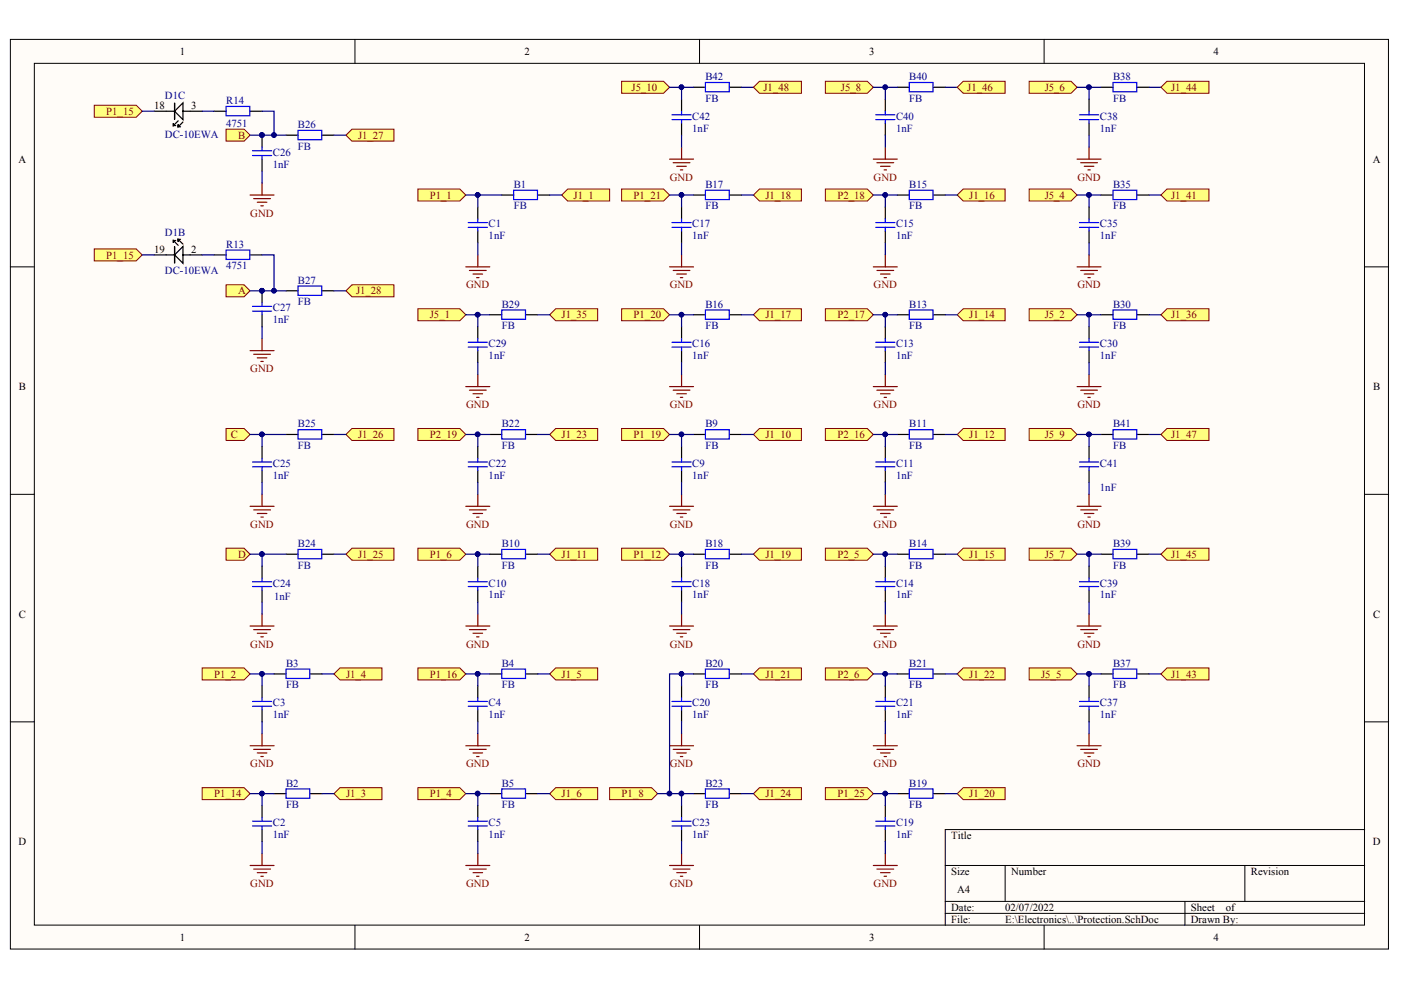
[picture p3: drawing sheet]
<svg xmlns="http://www.w3.org/2000/svg" width="297mm" height="210mm" viewBox="0 0 297 210" stroke-linecap="round" stroke-linejoin="round" font-family="sans-serif">
<defs><g id="words">
<g font-size="2.3">
<text x="38.1" y="11.7">1</text>
<text x="111.2" y="11.7">2</text>
<text x="184.3" y="11.7">3</text>
<text x="257.3" y="11.7">4</text>
<text x="32.7" y="23.1">18</text>
<text x="40.6" y="23.1">3</text>
<text x="3.9" y="34.5">A</text>
<text x="291.1" y="34.5">A</text>
<text x="32.7" y="53.6">19</text>
<text x="40.6" y="53.6">2</text>
<text x="4" y="82.8">B</text>
<text x="291.1" y="82.8">B</text>
<text x="4" y="131">C</text>
<text x="291.1" y="131">C</text>
<text x="3.9" y="179.2">D</text>
<text x="201.7" y="177.9">Title</text>
<text x="291.1" y="179.2">D</text>
<text x="201.7" y="185.6">Size</text>
<text x="214.4" y="185.6">Number</text>
<text x="265.2" y="185.6">Revision</text>
<text x="202.9" y="189.4">A4</text>
<text x="201.7" y="193.2">Date:</text>
<text x="201.7" y="195.7">File:</text>
<text x="213.1" y="193.2">02/07/2022</text>
<text x="213.1" y="195.7">E:\Electronics\..\Protection.SchDoc</text>
<text x="252.5" y="193.2">Sheet</text>
<text x="252.5" y="195.7">Drawn By:</text>
<text x="259.9" y="193.2">of</text>
<text x="38.1" y="199.5">1</text>
<text x="111.2" y="199.5">2</text>
<text x="184.3" y="199.5">3</text>
<text x="257.3" y="199.5">4</text>
</g>
<g font-size="2.3" fill="#000080">
<text x="149.6" y="17">B42</text>
<text x="192.8" y="17">B40</text>
<text x="236" y="17">B38</text>
<text x="35" y="21">D1C</text>
<text x="48" y="22.1">R14</text>
<text x="149.6" y="21.5">FB</text>
<text x="192.8" y="21.5">FB</text>
<text x="236" y="21.5">FB</text>
<text x="35" y="29.2">DC-10EWA</text>
<text x="48" y="26.9">4751</text>
<text x="63.2" y="27.2">B26</text>
<text x="146.8" y="27.9">1nF</text>
<text x="146.8" y="25.4">C42</text>
<text x="190" y="27.9">1nF</text>
<text x="190" y="25.4">C40</text>
<text x="233.2" y="27.9">1nF</text>
<text x="233.2" y="25.4">C38</text>
<text x="57.8" y="35.5">1nF</text>
<text x="57.8" y="33">C26</text>
<text x="63.2" y="31.7">FB</text>
<text x="108.9" y="39.8">B1</text>
<text x="149.6" y="39.8">B17</text>
<text x="192.8" y="39.8">B15</text>
<text x="236" y="39.8">B35</text>
<text x="108.9" y="44.4">FB</text>
<text x="149.6" y="44.4">FB</text>
<text x="192.8" y="44.4">FB</text>
<text x="236" y="44.4">FB</text>
<text x="35" y="50">D1B</text>
<text x="48" y="52.5">R13</text>
<text x="103.6" y="50.8">1nF</text>
<text x="103.6" y="48.2">C1</text>
<text x="146.8" y="50.8">1nF</text>
<text x="146.8" y="48.2">C17</text>
<text x="190" y="50.8">1nF</text>
<text x="190" y="48.2">C15</text>
<text x="233.2" y="50.8">1nF</text>
<text x="233.2" y="48.2">C35</text>
<text x="35" y="58.1">DC-10EWA</text>
<text x="48" y="57.1">4751</text>
<text x="57.8" y="66">C27</text>
<text x="63.2" y="60.2">B27</text>
<text x="63.2" y="64.7">FB</text>
<text x="106.4" y="65.2">B29</text>
<text x="149.6" y="65.2">B16</text>
<text x="192.8" y="65.2">B13</text>
<text x="236" y="65.2">B30</text>
<text x="57.8" y="68.5">1nF</text>
<text x="106.4" y="69.8">FB</text>
<text x="149.6" y="69.8">FB</text>
<text x="192.8" y="69.8">FB</text>
<text x="236" y="69.8">FB</text>
<text x="103.6" y="76.2">1nF</text>
<text x="103.6" y="73.6">C29</text>
<text x="146.8" y="76.2">1nF</text>
<text x="146.8" y="73.6">C16</text>
<text x="190" y="76.2">1nF</text>
<text x="190" y="73.6">C13</text>
<text x="233.2" y="76.2">1nF</text>
<text x="233.2" y="73.6">C30</text>
<text x="63.2" y="90.6">B25</text>
<text x="63.2" y="95.2">FB</text>
<text x="106.4" y="90.6">B22</text>
<text x="106.4" y="95.2">FB</text>
<text x="149.6" y="90.6">B9</text>
<text x="149.6" y="95.2">FB</text>
<text x="192.8" y="90.6">B11</text>
<text x="192.8" y="95.2">FB</text>
<text x="236" y="90.6">B41</text>
<text x="236" y="95.2">FB</text>
<text x="57.8" y="101.5">1nF</text>
<text x="57.8" y="99">C25</text>
<text x="103.6" y="101.5">1nF</text>
<text x="103.6" y="99">C22</text>
<text x="146.8" y="101.5">1nF</text>
<text x="146.8" y="99">C9</text>
<text x="190" y="101.5">1nF</text>
<text x="190" y="99">C11</text>
<text x="233.2" y="99">C41</text>
<text x="233.2" y="104.1">1nF</text>
<text x="63.2" y="116">B24</text>
<text x="106.4" y="116">B10</text>
<text x="149.6" y="116">B18</text>
<text x="192.8" y="116">B14</text>
<text x="236" y="116">B39</text>
<text x="57.8" y="124.4">C24</text>
<text x="63.2" y="120.6">FB</text>
<text x="103.6" y="124.4">C10</text>
<text x="106.4" y="120.6">FB</text>
<text x="146.8" y="124.4">C18</text>
<text x="149.6" y="120.6">FB</text>
<text x="190" y="124.4">C14</text>
<text x="192.8" y="120.6">FB</text>
<text x="233.2" y="124.4">C39</text>
<text x="236" y="120.6">FB</text>
<text x="58.1" y="127.1">1nF</text>
<text x="103.6" y="126.9">1nF</text>
<text x="146.8" y="126.9">1nF</text>
<text x="190" y="126.9">1nF</text>
<text x="233.2" y="126.9">1nF</text>
<text x="60.6" y="141.4">B3</text>
<text x="106.4" y="141.4">B4</text>
<text x="149.6" y="141.4">B20</text>
<text x="192.8" y="141.4">B21</text>
<text x="236" y="141.4">B37</text>
<text x="57.8" y="149.7">C3</text>
<text x="60.6" y="145.9">FB</text>
<text x="103.6" y="149.7">C4</text>
<text x="106.4" y="145.9">FB</text>
<text x="146.8" y="149.7">C20</text>
<text x="149.6" y="145.9">FB</text>
<text x="190" y="149.7">C21</text>
<text x="192.8" y="145.9">FB</text>
<text x="233.2" y="149.7">C37</text>
<text x="236" y="145.9">FB</text>
<text x="57.8" y="152.3">1nF</text>
<text x="103.6" y="152.3">1nF</text>
<text x="146.8" y="152.3">1nF</text>
<text x="190" y="152.3">1nF</text>
<text x="233.2" y="152.3">1nF</text>
<text x="60.6" y="166.8">B2</text>
<text x="106.4" y="166.8">B5</text>
<text x="149.6" y="166.8">B23</text>
<text x="192.8" y="166.8">B19</text>
<text x="60.6" y="171.3">FB</text>
<text x="106.4" y="171.3">FB</text>
<text x="149.6" y="171.3">FB</text>
<text x="192.8" y="171.3">FB</text>
<text x="57.8" y="177.7">1nF</text>
<text x="57.8" y="175.1">C2</text>
<text x="103.6" y="177.7">1nF</text>
<text x="103.6" y="175.1">C5</text>
<text x="146.8" y="177.7">1nF</text>
<text x="146.8" y="175.1">C23</text>
<text x="190" y="177.7">1nF</text>
<text x="190" y="175.1">C19</text>
</g>
<g font-size="2.3" fill="#800000">
<text x="133.9" y="19.3">J5_10</text>
<text x="161.9" y="19.3">J1_48</text>
<text x="178.3" y="19.3">J5_8</text>
<text x="205.1" y="19.3">J1_46</text>
<text x="221.5" y="19.3">J5_6</text>
<text x="248.3" y="19.3">J1_44</text>
<text x="22.5" y="24.4">P1_15</text>
<text x="50.5" y="29.4">B</text>
<text x="75.9" y="29.4">J1_27</text>
<text x="142" y="38.3">GND</text>
<text x="185.2" y="38.3">GND</text>
<text x="228.4" y="38.3">GND</text>
<text x="53.1" y="45.9">GND</text>
<text x="91.1" y="42.1">P1_1</text>
<text x="121.6" y="42.1">J1_1</text>
<text x="134.3" y="42.1">P1_21</text>
<text x="162.3" y="42.1">J1_18</text>
<text x="177.6" y="42.1">P2_18</text>
<text x="205.5" y="42.1">J1_16</text>
<text x="221.5" y="42.1">J5_4</text>
<text x="248.3" y="42.1">J1_41</text>
<text x="22.5" y="54.8">P1_15</text>
<text x="50.5" y="62.4">A</text>
<text x="75.5" y="62.4">J1_28</text>
<text x="98.8" y="61.2">GND</text>
<text x="142" y="61.2">GND</text>
<text x="185.2" y="61.2">GND</text>
<text x="228.4" y="61.2">GND</text>
<text x="91.1" y="67.5">J5_1</text>
<text x="119.1" y="67.5">J1_35</text>
<text x="134.3" y="67.5">P1_20</text>
<text x="162.3" y="67.5">J1_17</text>
<text x="177.6" y="67.5">P2_17</text>
<text x="205.5" y="67.5">J1_14</text>
<text x="221.5" y="67.5">J5_2</text>
<text x="248.3" y="67.5">J1_36</text>
<text x="53.1" y="78.9">GND</text>
<text x="98.8" y="86.6">GND</text>
<text x="142" y="86.6">GND</text>
<text x="185.2" y="86.6">GND</text>
<text x="228.4" y="86.6">GND</text>
<text x="49" y="92.9">C</text>
<text x="75.9" y="92.9">J1_26</text>
<text x="91.1" y="92.9">P2_19</text>
<text x="119.1" y="92.9">J1_23</text>
<text x="134.3" y="92.9">P1_19</text>
<text x="162.3" y="92.9">J1_10</text>
<text x="177.6" y="92.9">P2_16</text>
<text x="205.5" y="92.9">J1_12</text>
<text x="221.5" y="92.9">J5_9</text>
<text x="248.3" y="92.9">J1_47</text>
<text x="53.1" y="111.9">GND</text>
<text x="98.8" y="111.9">GND</text>
<text x="142" y="111.9">GND</text>
<text x="185.2" y="111.9">GND</text>
<text x="228.4" y="111.9">GND</text>
<text x="50.5" y="118.3">D</text>
<text x="75.9" y="118.3">J1_25</text>
<text x="91.1" y="118.3">P1_6</text>
<text x="119.1" y="118.3">J1_11</text>
<text x="134.3" y="118.3">P1_12</text>
<text x="162.3" y="118.3">J1_19</text>
<text x="177.6" y="118.3">P2_5</text>
<text x="205.5" y="118.3">J1_15</text>
<text x="221.5" y="118.3">J5_7</text>
<text x="248.3" y="118.3">J1_45</text>
<text x="53.1" y="137.3">GND</text>
<text x="98.8" y="137.3">GND</text>
<text x="142" y="137.3">GND</text>
<text x="185.2" y="137.3">GND</text>
<text x="228.4" y="137.3">GND</text>
<text x="45.4" y="143.7">P1_2</text>
<text x="73.4" y="143.7">J1_4</text>
<text x="91.1" y="143.7">P1_16</text>
<text x="119.1" y="143.7">J1_5</text>
<text x="162.3" y="143.7">J1_21</text>
<text x="177.6" y="143.7">P2_6</text>
<text x="205.5" y="143.7">J1_22</text>
<text x="220.7" y="143.7">J5_5</text>
<text x="248.3" y="143.7">J1_43</text>
<text x="53.1" y="162.7">GND</text>
<text x="98.8" y="162.7">GND</text>
<text x="142" y="162.7">GND</text>
<text x="185.2" y="162.7">GND</text>
<text x="228.4" y="162.7">GND</text>
<text x="45.4" y="169">P1_14</text>
<text x="73.4" y="169">J1_3</text>
<text x="91.1" y="169">P1_4</text>
<text x="119.1" y="169">J1_6</text>
<text x="131.8" y="169">P1_8</text>
<text x="162.3" y="169">J1_24</text>
<text x="177.6" y="169">P1_25</text>
<text x="205.5" y="169">J1_20</text>
<text x="53.1" y="188.1">GND</text>
<text x="98.8" y="188.1">GND</text>
<text x="142" y="188.1">GND</text>
<text x="185.2" y="188.1">GND</text>
</g>
</g></defs>
<g fill="#fffcf8" stroke="#000" stroke-width=".21">
<path d="M2.2 8.4h292.2v192.8h-292.2z"/>
<path d="M7.3 13.4h282v182.7h-282z"/>
</g>
<g fill="none" stroke="#000" stroke-width=".21">
<path d="M75.3 8.4v5M148.3 8.4v5M221.4 8.4v5M2.2 56.6h5.1M289.3 56.6h5.1M2.2 104.8h5.1M289.3 104.8h5.1M2.2 153h5.1M289.3 153h5.1M289.3 175.9h-88.9v20.3M75.3 196.2v5.1M148.3 196.2v5.1"/>
<path d="M200.4 183.5h88.9M200.4 191.1h88.9M200.4 193.7h88.9M213.1 183.5v7.6M221.4 196.2v5.1M251.2 191.1v5.1M263.9 183.5v7.6"/>
</g>
<path d="M55.6 28.7v2.5M55.6 33.7v2.6M60.6 28.7h2.6M68.3 28.7h2.5M55.6 61.7v2.5M55.6 66.7v2.6M60.6 61.7h2.6M68.3 61.7h2.5" fill="none" stroke="#000" stroke-width=".25"/>
<g fill="#000080" stroke="#000080" stroke-width=".21">
<circle cx="55.5" cy="28.6" r=".49"/>
<circle cx="55.5" cy="61.6" r=".49"/>
</g>
<path d="M53.5 32h4.1M53.5 33h4.1M55.6 31.2v.8M55.6 33v.7M63.2 27.6h5v2h-5zM53.5 65h4.1M53.5 66h4.1M55.6 64.2v.8M55.6 66v.7M63.2 60.6h5v2h-5z" fill="none" stroke="#00f" stroke-width=".25"/>
<path d="M47.9 60.4h3.9l1.2 1.3-1.2 1.2h-3.9z" fill-rule="evenodd" fill="#ffff80" stroke="#800000" stroke-width=".21"/>
<path d="M55.6 38.8v2.6M53 41.4h5.1M53.8 42.1h3.5M54.5 42.9h2.1M55.3 43.6h.5M53 74.4h5.1M53.8 75.1h3.5M54.5 75.9h2.1M55.3 76.6h.5M55.6 71.8v2.6" fill="none" stroke="#800000" stroke-width=".25"/>
<path d="M32.7 23.6h4.3v-1.8v3.6v-1.8M37.8 25.6l-1 1v-.5v.5h.5M38.8 23.6v-1.8l-1.8 1.8 1.8 1.8v-1.8h4.1M38.8 25.9l-1 1v-.5v.5h.5M32.7 54h4.3v1.8v-3.5v1.7M37.3 51h-.5v.5v-.5l1 1M38.3 50.7h-.5v.6v-.6l1 1.1M38.8 54v1.8l-1.8-1.8 1.8-1.7v1.7h4.1M45.4 54h2.5M53 54h2.6" fill="none" stroke="#000" stroke-width=".25"/>
<path d="M47.9 53h5.1v2h-5.1z" fill="none" stroke="#00f" stroke-width=".25"/>
<path d="M47.9 27.4h3.9l1.2 1.3-1.2 1.2h-3.9z" fill-rule="evenodd" fill="#ffff80" stroke="#800000" stroke-width=".21"/>
<path d="M45.4 23.6h2.5M53 23.6h2.6M55.6 94.7v2.5M55.6 99.7v2.6M60.6 92.1h2.6M68.3 92.1h2.5" fill="none" stroke="#000" stroke-width=".25"/>
<path d="M47.9 22.6h5.1v1.9h-5.1zM53.5 98h4.1M53.5 99h4.1M55.6 97.2v.8M55.6 99v.7M63.2 91.1h5v2h-5z" fill="none" stroke="#00f" stroke-width=".25"/>
<path d="M47.9 90.9h3.9l1.2 1.2-1.2 1.3h-3.9z" fill-rule="evenodd" fill="#ffff80" stroke="#800000" stroke-width=".21"/>
<path d="M53 107.4h5.1M53.8 108.1h3.5M54.5 108.9h2.1M55.3 109.6h.5M55.6 104.8v2.6" fill="none" stroke="#800000" stroke-width=".25"/>
<g fill="#ffff80" stroke="#800000" stroke-width=".21">
<path d="M73.4 28.7l1.2-1.3h8.9v2.5h-8.9z" fill-rule="evenodd"/>
<path d="M73.4 61.7l1.2-1.3h8.9v2.5h-8.9z" fill-rule="evenodd"/>
<path d="M73.4 92.1l1.2-1.2h8.9v2.5h-8.9z" fill-rule="evenodd"/>
</g>
<path d="M55.6 120v2.6M55.6 125.1v2.6" fill="none" stroke="#000" stroke-width=".25"/>
<path d="M53.5 123.3h4.1M53.5 124.4h4.1M55.6 122.6v.7M55.6 124.4v.7" fill="none" stroke="#00f" stroke-width=".25"/>
<path d="M47.9 116.2h3.9l1.2 1.3-1.2 1.3h-3.9z" fill-rule="evenodd" fill="#ffff80" stroke="#800000" stroke-width=".21"/>
<path d="M53 132.7h5.1M53.8 133.5h3.5M54.5 134.3h2.1M55.3 135h.5M55.6 130.2v2.5" fill="none" stroke="#800000" stroke-width=".25"/>
<path d="M60.6 117.5h2.6M68.3 117.5h2.5" fill="none" stroke="#000" stroke-width=".25"/>
<path d="M63.2 116.5h5v2h-5z" fill="none" stroke="#00f" stroke-width=".25"/>
<path d="M73.4 117.5l1.2-1.3h8.9v2.6h-8.9z" fill-rule="evenodd" fill="#ffff80" stroke="#800000" stroke-width=".21"/>
<path d="M101.3 43.9v2.5M101.3 49v2.5" fill="none" stroke="#000" stroke-width=".25"/>
<path d="M99.3 47.2h4M99.3 48.2h4M101.3 46.4v.8M101.3 48.2v.8" fill="none" stroke="#00f" stroke-width=".25"/>
<path d="M88.6 40.1h8.9l1.3 1.3-1.3 1.2h-8.9z" fill-rule="evenodd" fill="#ffff80" stroke="#800000" stroke-width=".21"/>
<path d="M98.8 56.6h5M99.5 57.3h3.6M100.3 58.1h2M101 58.9h.6M101.3 54v2.6" fill="none" stroke="#800000" stroke-width=".25"/>
<path d="M106.4 41.4h2.5M114 41.4h2.6" fill="none" stroke="#000" stroke-width=".25"/>
<path d="M108.9 40.3h5.1v2h-5.1z" fill="none" stroke="#00f" stroke-width=".25"/>
<g fill="#ffff80" stroke="#800000" stroke-width=".21">
<path d="M119.1 41.4l1.3-1.3h8.9v2.5h-8.9z" fill-rule="evenodd"/>
<path d="M20 52.8h8.9l1.3 1.2-1.3 1.3h-8.9z" fill-rule="evenodd"/>
<path d="M20 22.3h8.9l1.3 1.3-1.3 1.3h-8.9z" fill-rule="evenodd"/>
<path d="M42.9 141.6h8.9l1.2 1.3-1.2 1.3h-8.9z" fill-rule="evenodd"/>
</g>
<path d="M55.6 145.4v2.6M55.6 150.5v2.5M58.1 142.9h2.5M65.7 142.9h2.6" fill="none" stroke="#000" stroke-width=".25"/>
<path d="M53.5 149.7h4.1M53.5 148.7h4.1M55.6 148v.7M55.6 149.7v.8M60.6 141.9h5.1v2h-5.1z" fill="none" stroke="#00f" stroke-width=".25"/>
<path d="M53 158.1h5.1M53.8 158.9h3.5M54.5 159.6h2.1M55.6 155.6v2.5M55.3 160.4h.5" fill="none" stroke="#800000" stroke-width=".25"/>
<path d="M70.8 142.9l1.3-1.3h8.9v2.6h-8.9z" fill-rule="evenodd" fill="#ffff80" stroke="#800000" stroke-width=".21"/>
<path d="M55.6 170.8v2.5M55.6 175.9v2.5M58.1 168.3h2.5M65.7 168.3h2.6" fill="none" stroke="#000" stroke-width=".25"/>
<path d="M53.5 175.1h4.1M53.5 174.1h4.1M55.6 173.3v.8M55.6 175.1v.8M60.6 167.3h5.1v1.9h-5.1z" fill="none" stroke="#00f" stroke-width=".25"/>
<path d="M53 183.5h5.1M53.8 184.3h3.5M54.5 185h2.1M55.3 185.8h.5M55.6 181v2.5" fill="none" stroke="#800000" stroke-width=".25"/>
<g fill="#ffff80" stroke="#800000" stroke-width=".21">
<path d="M42.9 167h8.9l1.2 1.3-1.2 1.2h-8.9z" fill-rule="evenodd"/>
<path d="M70.8 168.3l1.3-1.3h8.9v2.5h-8.9z" fill-rule="evenodd"/>
</g>
<path d="M101.3 170.8v2.5M101.3 175.9v2.5M103.8 168.3h2.6M111.5 168.3h2.5" fill="none" stroke="#000" stroke-width=".25"/>
<path d="M99.3 175.1h4M99.3 174.1h4M101.3 173.3v.8M101.3 175.1v.8M106.4 167.3h5v1.9h-5z" fill="none" stroke="#00f" stroke-width=".25"/>
<path d="M98.8 183.5h5M99.5 184.3h3.6M100.3 185h2M101 185.8h.6M101.3 181v2.5" fill="none" stroke="#800000" stroke-width=".25"/>
<g fill="#ffff80" stroke="#800000" stroke-width=".21">
<path d="M88.6 167h8.9l1.3 1.3-1.3 1.2h-8.9z" fill-rule="evenodd"/>
<path d="M116.6 168.3l1.2-1.3h8.9v2.5h-8.9z" fill-rule="evenodd"/>
</g>
<path d="M101.3 145.4v2.6M101.3 150.5v2.5M103.8 142.9h2.6M111.5 142.9h2.5" fill="none" stroke="#000" stroke-width=".25"/>
<path d="M99.3 149.7h4M99.3 148.7h4M101.3 148v.7M101.3 149.7v.8M106.4 141.9h5v2h-5z" fill="none" stroke="#00f" stroke-width=".25"/>
<path d="M98.8 158.1h5M99.5 158.9h3.6M100.3 159.6h2M101.3 155.6v2.5M101 160.4h.6" fill="none" stroke="#800000" stroke-width=".25"/>
<g fill="#ffff80" stroke="#800000" stroke-width=".21">
<path d="M88.6 141.6h8.9l1.3 1.3-1.3 1.3h-8.9z" fill-rule="evenodd"/>
<path d="M116.6 142.9l1.2-1.3h8.9v2.6h-8.9z" fill-rule="evenodd"/>
</g>
<path d="M103.8 117.5h2.6M111.5 117.5h2.5M101.3 120v2.6M101.3 125.1v2.6" fill="none" stroke="#000" stroke-width=".25"/>
<path d="M106.4 116.5h5v2h-5zM99.3 124.4h4M99.3 123.3h4M101.3 122.6v.7M101.3 124.4v.7" fill="none" stroke="#00f" stroke-width=".25"/>
<path d="M98.8 132.7h5M99.5 133.5h3.6M100.3 134.3h2M101 135h.6M101.3 130.2v2.5" fill="none" stroke="#800000" stroke-width=".25"/>
<g fill="#ffff80" stroke="#800000" stroke-width=".21">
<path d="M88.6 116.2h8.9l1.3 1.3-1.3 1.3h-8.9z" fill-rule="evenodd"/>
<path d="M116.6 117.5l1.2-1.3h8.9v2.6h-8.9z" fill-rule="evenodd"/>
</g>
<path d="M144.5 170.8v2.5M144.5 175.9v2.5M147 168.3h2.6M154.7 168.3h2.5" fill="none" stroke="#000" stroke-width=".25"/>
<path d="M142.5 175.1h4M142.5 174.1h4M144.5 173.3v.8M144.5 175.1v.8M149.6 167.3h5v1.9h-5z" fill="none" stroke="#00f" stroke-width=".25"/>
<path d="M142 183.5h5M142.7 184.3h3.6M143.5 185h2M144.2 185.8h.6M144.5 181v2.5" fill="none" stroke="#800000" stroke-width=".25"/>
<g fill="#ffff80" stroke="#800000" stroke-width=".21">
<path d="M129.3 167h8.8l1.3 1.3-1.3 1.2h-8.8z" fill-rule="evenodd"/>
<path d="M159.7 168.3l1.3-1.3h8.9v2.5h-8.9z" fill-rule="evenodd"/>
</g>
<path d="M144.5 145.4v2.6M144.5 150.5v2.5M147 142.9h2.6M154.7 142.9h2.5" fill="none" stroke="#000" stroke-width=".25"/>
<path d="M142.5 149.7h4M142.5 148.7h4M144.5 148v.7M144.5 149.7v.8M149.6 141.9h5v2h-5z" fill="none" stroke="#00f" stroke-width=".25"/>
<path d="M142 158.1h5M142.7 158.9h3.6M143.5 159.6h2M144.5 155.6v2.5M144.2 160.4h.6" fill="none" stroke="#800000" stroke-width=".25"/>
<path d="M159.7 142.9l1.3-1.3h8.9v2.6h-8.9z" fill-rule="evenodd" fill="#ffff80" stroke="#800000" stroke-width=".21"/>
<path d="M147 117.5h2.6M154.7 117.5h2.5M144.5 120v2.6M144.5 125.1v2.6" fill="none" stroke="#000" stroke-width=".25"/>
<path d="M149.6 116.5h5v2h-5zM142.5 124.4h4M142.5 123.3h4M144.5 122.6v.7M144.5 124.4v.7" fill="none" stroke="#00f" stroke-width=".25"/>
<path d="M142 132.7h5M142.7 133.5h3.6M143.5 134.3h2M144.2 135h.6M144.5 130.2v2.5" fill="none" stroke="#800000" stroke-width=".25"/>
<g fill="#ffff80" stroke="#800000" stroke-width=".21">
<path d="M131.8 116.2h8.9l1.3 1.3-1.3 1.3h-8.9z" fill-rule="evenodd"/>
<path d="M159.7 117.5l1.3-1.3h8.9v2.6h-8.9z" fill-rule="evenodd"/>
</g>
<path d="M144.5 94.7v2.5M144.5 99.7v2.6M147 92.1h2.6M154.7 92.1h2.5" fill="none" stroke="#000" stroke-width=".25"/>
<path d="M142.5 99h4M142.5 98h4M144.5 97.2v.8M144.5 99v.7M149.6 91.1h5v2h-5z" fill="none" stroke="#00f" stroke-width=".25"/>
<path d="M142 107.4h5M142.7 108.1h3.6M143.5 108.9h2M144.2 109.6h.6M144.5 104.8v2.6" fill="none" stroke="#800000" stroke-width=".25"/>
<g fill="#ffff80" stroke="#800000" stroke-width=".21">
<path d="M131.8 90.9h8.9l1.3 1.2-1.3 1.3h-8.9z" fill-rule="evenodd"/>
<path d="M159.7 92.1l1.3-1.2h8.9v2.5h-8.9z" fill-rule="evenodd"/>
</g>
<path d="M144.5 69.3v2.5M144.5 74.4v2.5M147 66.7h2.6M154.7 66.7h2.5" fill="none" stroke="#000" stroke-width=".25"/>
<path d="M142.5 73.6h4M142.5 72.6h4M144.5 71.8v.8M144.5 73.6v.8M149.6 65.7h5v2h-5z" fill="none" stroke="#00f" stroke-width=".25"/>
<path d="M144.5 79.4v2.6M142 82h5M142.7 82.7h3.6M143.5 83.5h2M144.2 84.3h.6" fill="none" stroke="#800000" stroke-width=".25"/>
<g fill="#ffff80" stroke="#800000" stroke-width=".21">
<path d="M131.8 65.5h8.9l1.3 1.2-1.3 1.3h-8.9z" fill-rule="evenodd"/>
<path d="M159.7 66.7l1.3-1.2h8.9v2.5h-8.9z" fill-rule="evenodd"/>
<path d="M131.8 40.1h8.9l1.3 1.3-1.3 1.2h-8.9z" fill-rule="evenodd"/>
</g>
<path d="M144.5 43.9v2.5M144.5 49v2.5M147 41.4h2.6M154.7 41.4h2.5" fill="none" stroke="#000" stroke-width=".25"/>
<path d="M142.5 48.2h4M142.5 47.2h4M144.5 46.4v.8M144.5 48.2v.8M149.6 40.3h5v2h-5z" fill="none" stroke="#00f" stroke-width=".25"/>
<path d="M142 56.6h5M142.7 57.3h3.6M143.5 58.1h2M144.2 58.9h.6M144.5 54v2.6" fill="none" stroke="#800000" stroke-width=".25"/>
<path d="M159.7 41.4l1.3-1.3h8.9v2.5h-8.9z" fill-rule="evenodd" fill="#ffff80" stroke="#800000" stroke-width=".21"/>
<path d="M187.7 170.8v2.5M187.7 175.9v2.5M190.2 168.3h2.6M197.9 168.3h2.5" fill="none" stroke="#000" stroke-width=".25"/>
<path d="M185.7 175.1h4M185.7 174.1h4M187.7 173.3v.8M187.7 175.1v.8M192.8 167.3h5v1.9h-5z" fill="none" stroke="#00f" stroke-width=".25"/>
<path d="M185.2 183.5h5M185.9 184.3h3.6M186.7 185h2M187.4 185.8h.6M187.7 181v2.5" fill="none" stroke="#800000" stroke-width=".25"/>
<g fill="#ffff80" stroke="#800000" stroke-width=".21">
<path d="M175 167h8.9l1.3 1.3-1.3 1.2h-8.9z" fill-rule="evenodd"/>
<path d="M202.9 168.3l1.3-1.3h8.9v2.5h-8.9z" fill-rule="evenodd"/>
</g>
<path d="M190.2 117.5h2.6M197.9 117.5h2.5M187.7 120v2.6M187.7 125.1v2.6" fill="none" stroke="#000" stroke-width=".25"/>
<path d="M192.8 116.5h5v2h-5zM185.7 124.4h4M185.7 123.3h4M187.7 122.6v.7M187.7 124.4v.7" fill="none" stroke="#00f" stroke-width=".25"/>
<path d="M185.2 132.7h5M185.9 133.5h3.6M186.7 134.3h2M187.4 135h.6M187.7 130.2v2.5" fill="none" stroke="#800000" stroke-width=".25"/>
<g fill="#ffff80" stroke="#800000" stroke-width=".21">
<path d="M175 116.2h8.9l1.3 1.3-1.3 1.3h-8.9z" fill-rule="evenodd"/>
<path d="M202.9 117.5l1.3-1.3h8.9v2.6h-8.9z" fill-rule="evenodd"/>
</g>
<path d="M187.7 145.4v2.6M187.7 150.5v2.5M190.2 142.9h2.6M197.9 142.9h2.5" fill="none" stroke="#000" stroke-width=".25"/>
<path d="M185.7 149.7h4M185.7 148.7h4M187.7 148v.7M187.7 149.7v.8M192.8 141.9h5v2h-5z" fill="none" stroke="#00f" stroke-width=".25"/>
<path d="M185.2 158.1h5M185.9 158.9h3.6M186.7 159.6h2M187.7 155.6v2.5M187.4 160.4h.6" fill="none" stroke="#800000" stroke-width=".25"/>
<g fill="#ffff80" stroke="#800000" stroke-width=".21">
<path d="M175 141.6h8.9l1.3 1.3-1.3 1.3h-8.9z" fill-rule="evenodd"/>
<path d="M202.9 142.9l1.3-1.3h8.9v2.6h-8.9z" fill-rule="evenodd"/>
</g>
<path d="M187.7 94.7v2.5M187.7 99.7v2.6M190.2 92.1h2.6M197.9 92.1h2.5" fill="none" stroke="#000" stroke-width=".25"/>
<path d="M185.7 99h4M185.7 98h4M187.7 97.2v.8M187.7 99v.7M192.8 91.1h5v2h-5z" fill="none" stroke="#00f" stroke-width=".25"/>
<path d="M185.2 107.4h5M185.9 108.1h3.6M186.7 108.9h2M187.4 109.6h.6M187.7 104.8v2.6" fill="none" stroke="#800000" stroke-width=".25"/>
<g fill="#ffff80" stroke="#800000" stroke-width=".21">
<path d="M175 90.9h8.9l1.3 1.2-1.3 1.3h-8.9z" fill-rule="evenodd"/>
<path d="M202.9 92.1l1.3-1.2h8.9v2.5h-8.9z" fill-rule="evenodd"/>
<path d="M175 65.5h8.9l1.3 1.2-1.3 1.3h-8.9z" fill-rule="evenodd"/>
</g>
<path d="M187.7 69.3v2.5M187.7 74.4v2.5M190.2 66.7h2.6M197.9 66.7h2.5" fill="none" stroke="#000" stroke-width=".25"/>
<path d="M185.7 73.6h4M185.7 72.6h4M187.7 71.8v.8M187.7 73.6v.8M192.8 65.7h5v2h-5z" fill="none" stroke="#00f" stroke-width=".25"/>
<path d="M187.7 79.4v2.6M185.2 82h5M185.9 82.7h3.6M186.7 83.5h2M187.4 84.3h.6" fill="none" stroke="#800000" stroke-width=".25"/>
<g fill="#ffff80" stroke="#800000" stroke-width=".21">
<path d="M202.9 66.7l1.3-1.2h8.9v2.5h-8.9z" fill-rule="evenodd"/>
<path d="M175 40.1h8.9l1.3 1.3-1.3 1.2h-8.9z" fill-rule="evenodd"/>
</g>
<path d="M187.7 43.9v2.5M187.7 49v2.5M190.2 41.4h2.6M197.9 41.4h2.5" fill="none" stroke="#000" stroke-width=".25"/>
<path d="M185.7 48.2h4M185.7 47.2h4M187.7 46.4v.8M187.7 48.2v.8M192.8 40.3h5v2h-5z" fill="none" stroke="#00f" stroke-width=".25"/>
<path d="M185.2 56.6h5M185.9 57.3h3.6M186.7 58.1h2M187.4 58.9h.6M187.7 54v2.6" fill="none" stroke="#800000" stroke-width=".25"/>
<path d="M202.9 41.4l1.3-1.3h8.9v2.5h-8.9z" fill-rule="evenodd" fill="#ffff80" stroke="#800000" stroke-width=".21"/>
<path d="M101.3 94.7v2.5M101.3 99.7v2.6M103.8 92.1h2.6M111.5 92.1h2.5" fill="none" stroke="#000" stroke-width=".25"/>
<path d="M99.3 98h4M99.3 99h4M101.3 97.2v.8M101.3 99v.7M106.4 91.1h5v2h-5z" fill="none" stroke="#00f" stroke-width=".25"/>
<path d="M98.8 107.4h5M99.5 108.1h3.6M100.3 108.9h2M101 109.6h.6M101.3 104.8v2.6" fill="none" stroke="#800000" stroke-width=".25"/>
<g fill="#ffff80" stroke="#800000" stroke-width=".21">
<path d="M88.6 90.9h8.9l1.3 1.2-1.3 1.3h-8.9z" fill-rule="evenodd"/>
<path d="M116.6 92.1l1.2-1.2h8.9v2.5h-8.9z" fill-rule="evenodd"/>
</g>
<path d="M101.3 69.3v2.5M101.3 74.4v2.5" fill="none" stroke="#000" stroke-width=".25"/>
<path d="M99.3 72.6h4M99.3 73.6h4M101.3 71.8v.8M101.3 73.6v.8" fill="none" stroke="#00f" stroke-width=".25"/>
<path d="M88.6 65.5h8.9l1.3 1.2-1.3 1.3h-8.9z" fill-rule="evenodd" fill="#ffff80" stroke="#800000" stroke-width=".21"/>
<path d="M101.3 79.4v2.6M98.8 82h5M99.5 82.7h3.6M100.3 83.5h2M101 84.3h.6" fill="none" stroke="#800000" stroke-width=".25"/>
<path d="M103.8 66.7h2.6M111.5 66.7h2.5" fill="none" stroke="#000" stroke-width=".25"/>
<path d="M106.4 65.7h5v2h-5z" fill="none" stroke="#00f" stroke-width=".25"/>
<path d="M116.6 66.7l1.2-1.2h8.9v2.5h-8.9z" fill-rule="evenodd" fill="#ffff80" stroke="#800000" stroke-width=".21"/>
<g fill="none" stroke="#000080" stroke-width=".25">
<path d="M30.2 23.6h2.5M42.9 23.6h2.5M53 28.7h7.6M55.6 23.6h2.5v5.1M55.6 36.3v2.5M70.8 28.7h2.6M30.2 54h2.5M42.9 54h2.5M55.6 54h2.5v7.7M98.8 41.4h7.6M101.3 41.4v2.5M101.3 51.5v2.5"/>
<path d="M116.6 41.4h2.5M142 41.4h5M144.5 41.4v2.5M144.5 51.5v2.5M157.2 41.4h2.5M185.2 41.4h5M187.7 41.4v2.5M187.7 51.5v2.5M200.4 41.4h2.5M53 61.7h7.6M55.6 69.3v2.5M70.8 61.7h2.6"/>
<path d="M98.8 66.7h5M101.3 66.7v2.6M101.3 76.9v2.5M114 66.7h2.6M142 66.7h5M144.5 66.7v2.6M144.5 76.9v2.5M157.2 66.7h2.5M185.2 66.7h5M187.7 66.7v2.6M187.7 76.9v2.5M200.4 66.7h2.5"/>
<path d="M53 92.1h2.6M60.6 92.1h-5v2.6M70.8 92.1h2.6M98.8 92.1h5M101.3 92.1v2.6M114 92.1h2.6M142 92.1h2.5M147 92.1h-2.5v2.6M157.2 92.1h2.5M185.2 92.1h5M187.7 92.1v2.6M200.4 92.1h2.5"/>
<path d="M53 117.5h7.6M55.6 102.3v2.5M55.6 117.5v2.5M70.8 117.5h2.6M98.8 117.5h5M101.3 102.3v2.5M101.3 117.5v2.5M114 117.5h2.6M142 117.5h5M144.5 102.3v2.5M144.5 117.5v2.5M157.2 117.5h2.5"/>
<path d="M185.2 117.5h5M187.7 102.3v2.5M187.7 117.5v2.5M200.4 117.5h2.5M55.6 127.7v2.5M101.3 127.7v2.5M144.5 127.7v2.5M187.7 127.7v2.5M53 142.9h2.6M55.6 153v2.6M58.1 142.9h-2.5v2.5M68.3 142.9h2.5"/>
<path d="M98.8 142.9h2.5M101.3 153v2.6M103.8 142.9h-2.5v2.5M114 142.9h2.6M144.5 142.9h-2.5v25.4M144.5 153v2.6M147 142.9h-2.5v2.5M157.2 142.9h2.5M185.2 142.9h5M187.7 142.9v2.5M187.7 153v2.6M200.4 142.9h2.5"/>
<path d="M53 168.3h5.1M55.6 168.3v2.5M55.6 178.4v2.6M68.3 168.3h2.5M98.8 168.3h5M101.3 168.3v2.5M101.3 178.4v2.6M114 168.3h2.6M139.4 168.3h7.6M144.5 168.3v2.5M144.5 178.4v2.6M157.2 168.3h2.5"/>
<path d="M185.2 168.3h5M187.7 168.3v2.5M187.7 178.4v2.6M200.4 168.3h2.5"/>
</g>
<g fill="#000080" stroke="#000080" stroke-width=".21">
<circle cx="58.1" cy="61.6" r=".48"/>
<circle cx="55.5" cy="61.6" r=".49"/>
<circle cx="55.5" cy="28.6" r=".49"/>
<circle cx="58.1" cy="28.6" r=".48"/>
<circle cx="55.5" cy="92.1" r=".49"/>
<circle cx="55.5" cy="117.5" r=".49"/>
<circle cx="101.3" cy="41.3" r=".49"/>
<circle cx="55.5" cy="142.9" r=".49"/>
<circle cx="101.3" cy="168.2" r=".49"/>
<circle cx="55.5" cy="168.2" r=".49"/>
<circle cx="101.3" cy="142.9" r=".49"/>
<circle cx="101.3" cy="117.5" r=".49"/>
<circle cx="144.5" cy="168.2" r=".48"/>
<circle cx="144.5" cy="142.9" r=".48"/>
<circle cx="141.9" cy="168.2" r=".48"/>
<circle cx="144.5" cy="117.5" r=".48"/>
<circle cx="144.5" cy="92.1" r=".48"/>
<circle cx="144.5" cy="66.7" r=".48"/>
<circle cx="144.5" cy="41.3" r=".48"/>
<circle cx="187.7" cy="168.2" r=".48"/>
<circle cx="187.7" cy="117.5" r=".48"/>
<circle cx="187.7" cy="142.9" r=".48"/>
<circle cx="187.7" cy="92.1" r=".48"/>
<circle cx="187.7" cy="66.7" r=".48"/>
<circle cx="187.7" cy="41.3" r=".48"/>
<circle cx="101.3" cy="92.1" r=".49"/>
<circle cx="101.3" cy="66.7" r=".49"/>
</g>
<path d="M230.9 145.4v2.6M230.9 150.5v2.5M233.4 142.9h2.6M241.1 142.9h2.5" fill="none" stroke="#000" stroke-width=".25"/>
<path d="M228.9 149.7h4M228.9 148.7h4M230.9 148v.7M230.9 149.7v.8M236 141.9h5v2h-5z" fill="none" stroke="#00f" stroke-width=".25"/>
<path d="M228.4 158.1h5M229.1 158.9h3.6M229.9 159.6h2M230.9 155.6v2.5M230.6 160.4h.6" fill="none" stroke="#800000" stroke-width=".25"/>
<path d="M218.2 141.6h8.9l1.3 1.3-1.3 1.3h-8.9z" fill-rule="evenodd" fill="#ffff80" stroke="#800000" stroke-width=".21"/>
<path d="M228.4 142.9h5M230.9 142.9v2.5M230.9 153v2.6M243.6 142.9h2.5" fill="none" stroke="#000080" stroke-width=".25"/>
<circle cx="230.9" cy="142.9" r=".49" fill="#000080" stroke="#000080" stroke-width=".21"/>
<g fill="#ffff80" stroke="#800000" stroke-width=".21">
<path d="M246.1 142.9l1.3-1.3h8.9v2.6h-8.9z" fill-rule="evenodd"/>
<path d="M218.2 116.2h8.9l1.3 1.3-1.3 1.3h-8.9z" fill-rule="evenodd"/>
</g>
<path d="M233.4 117.5h2.6M241.1 117.5h2.5M230.9 120v2.6M230.9 125.1v2.6" fill="none" stroke="#000" stroke-width=".25"/>
<path d="M236 116.5h5v2h-5zM228.9 123.3h4M228.9 124.4h4M230.9 122.6v.7M230.9 124.4v.7" fill="none" stroke="#00f" stroke-width=".25"/>
<path d="M228.4 132.7h5M229.1 133.5h3.6M229.9 134.3h2M230.6 135h.6M230.9 130.2v2.5" fill="none" stroke="#800000" stroke-width=".25"/>
<path d="M228.4 117.5h5M230.9 117.5v2.5M243.6 117.5h2.5M230.9 127.7v2.5" fill="none" stroke="#000080" stroke-width=".25"/>
<circle cx="230.9" cy="117.5" r=".49" fill="#000080" stroke="#000080" stroke-width=".21"/>
<g fill="#ffff80" stroke="#800000" stroke-width=".21">
<path d="M246.1 117.5l1.3-1.3h8.9v2.6h-8.9z" fill-rule="evenodd"/>
<path d="M218.2 90.9h8.9l1.3 1.2-1.3 1.3h-8.9z" fill-rule="evenodd"/>
</g>
<path d="M230.9 94.7v2.5M230.9 99.7v2.6M233.4 92.1h2.6M241.1 92.1h2.5" fill="none" stroke="#000" stroke-width=".25"/>
<path d="M228.9 98h4M228.9 99h4M230.9 97.2v.8M230.9 99v.7M236 91.1h5v2h-5z" fill="none" stroke="#00f" stroke-width=".25"/>
<path d="M228.4 107.4h5M229.1 108.1h3.6M229.9 108.9h2M230.6 109.6h.6M230.9 104.8v2.6" fill="none" stroke="#800000" stroke-width=".25"/>
<path d="M228.4 92.1h5M230.9 92.1v2.6M243.6 92.1h2.5M230.9 102.3v2.5" fill="none" stroke="#000080" stroke-width=".25"/>
<circle cx="230.9" cy="92.1" r=".49" fill="#000080" stroke="#000080" stroke-width=".21"/>
<path d="M246.1 92.1l1.3-1.2h8.9v2.5h-8.9z" fill-rule="evenodd" fill="#ffff80" stroke="#800000" stroke-width=".21"/>
<path d="M230.9 69.3v2.5M230.9 74.4v2.5M233.4 66.7h2.6M241.1 66.7h2.5" fill="none" stroke="#000" stroke-width=".25"/>
<path d="M228.9 72.6h4M228.9 73.6h4M230.9 71.8v.8M230.9 73.6v.8M236 65.7h5v2h-5z" fill="none" stroke="#00f" stroke-width=".25"/>
<path d="M230.9 79.4v2.6M228.4 82h5M229.1 82.7h3.6M229.9 83.5h2M230.6 84.3h.6" fill="none" stroke="#800000" stroke-width=".25"/>
<path d="M230.9 66.7v2.6M230.9 76.9v2.5M243.6 66.7h2.5" fill="none" stroke="#000080" stroke-width=".25"/>
<circle cx="230.9" cy="66.7" r=".49" fill="#000080" stroke="#000080" stroke-width=".21"/>
<path d="M218.2 65.5h8.9l1.3 1.2-1.3 1.3h-8.9z" fill-rule="evenodd" fill="#ffff80" stroke="#800000" stroke-width=".21"/>
<path d="M228.4 66.7h5" fill="none" stroke="#000080" stroke-width=".25"/>
<circle cx="230.9" cy="66.7" r=".49" fill="#000080" stroke="#000080" stroke-width=".21"/>
<path d="M246.1 66.7l1.3-1.2h8.9v2.5h-8.9z" fill-rule="evenodd" fill="#ffff80" stroke="#800000" stroke-width=".21"/>
<path d="M230.9 43.9v2.5M230.9 49v2.5" fill="none" stroke="#000" stroke-width=".25"/>
<path d="M228.9 48.2h4M228.9 47.2h4M230.9 46.4v.8M230.9 48.2v.8" fill="none" stroke="#00f" stroke-width=".25"/>
<path d="M228.4 56.6h5M229.1 57.3h3.6M229.9 58.1h2M230.6 58.9h.6M230.9 54v2.6" fill="none" stroke="#800000" stroke-width=".25"/>
<path d="M218.2 40.1h8.9l1.3 1.3-1.3 1.2h-8.9z" fill-rule="evenodd" fill="#ffff80" stroke="#800000" stroke-width=".21"/>
<path d="M233.4 41.4h2.6M241.1 41.4h2.5" fill="none" stroke="#000" stroke-width=".25"/>
<path d="M236 40.3h5v2h-5z" fill="none" stroke="#00f" stroke-width=".25"/>
<path d="M228.4 41.4h5M230.9 41.4v2.5M230.9 51.5v2.5M243.6 41.4h2.5" fill="none" stroke="#000080" stroke-width=".25"/>
<circle cx="230.9" cy="41.3" r=".49" fill="#000080" stroke="#000080" stroke-width=".21"/>
<path d="M246.1 41.4l1.3-1.3h8.9v2.5h-8.9z" fill-rule="evenodd" fill="#ffff80" stroke="#800000" stroke-width=".21"/>
<path d="M230.9 21v2.6M230.9 26.1v2.6" fill="none" stroke="#000" stroke-width=".25"/>
<path d="M228.9 25.4h4M228.9 24.3h4M230.9 23.6v.7M230.9 25.4v.7" fill="none" stroke="#00f" stroke-width=".25"/>
<path d="M228.4 33.7h5M229.1 34.5h3.6M229.9 35.3h2M230.6 36h.6M230.9 31.2v2.5" fill="none" stroke="#800000" stroke-width=".25"/>
<path d="M218.2 17.2h8.9l1.3 1.3-1.3 1.3h-8.9z" fill-rule="evenodd" fill="#ffff80" stroke="#800000" stroke-width=".21"/>
<path d="M233.4 18.5h2.6M241.1 18.5h2.5" fill="none" stroke="#000" stroke-width=".25"/>
<path d="M236 17.5h5v2h-5z" fill="none" stroke="#00f" stroke-width=".25"/>
<path d="M228.4 18.5h5M230.9 18.5v2.5M243.6 18.5h2.5M230.9 28.7v2.5" fill="none" stroke="#000080" stroke-width=".25"/>
<circle cx="230.9" cy="18.5" r=".49" fill="#000080" stroke="#000080" stroke-width=".21"/>
<path d="M246.1 18.5l1.3-1.3h8.9v2.6h-8.9z" fill-rule="evenodd" fill="#ffff80" stroke="#800000" stroke-width=".21"/>
<path d="M187.7 21v2.6M187.7 26.1v2.6" fill="none" stroke="#000" stroke-width=".25"/>
<path d="M185.7 25.4h4M185.7 24.3h4M187.7 23.6v.7M187.7 25.4v.7" fill="none" stroke="#00f" stroke-width=".25"/>
<path d="M175 17.2h8.9l1.3 1.3-1.3 1.3h-8.9z" fill-rule="evenodd" fill="#ffff80" stroke="#800000" stroke-width=".21"/>
<path d="M185.2 33.7h5M185.9 34.5h3.6M186.7 35.3h2M187.4 36h.6M187.7 31.2v2.5" fill="none" stroke="#800000" stroke-width=".25"/>
<path d="M190.2 18.5h2.6M197.9 18.5h2.5" fill="none" stroke="#000" stroke-width=".25"/>
<path d="M192.8 17.5h5v2h-5z" fill="none" stroke="#00f" stroke-width=".25"/>
<path d="M185.2 18.5h5M187.7 18.5v2.5M200.4 18.5h2.5M187.7 28.7v2.5" fill="none" stroke="#000080" stroke-width=".25"/>
<circle cx="187.7" cy="18.5" r=".48" fill="#000080" stroke="#000080" stroke-width=".21"/>
<g fill="#ffff80" stroke="#800000" stroke-width=".21">
<path d="M202.9 18.5l1.3-1.3h8.9v2.6h-8.9z" fill-rule="evenodd"/>
<path d="M131.8 17.2h8.9l1.3 1.3-1.3 1.3h-8.9z" fill-rule="evenodd"/>
</g>
<path d="M147 18.5h2.6M154.7 18.5h2.5M144.5 21v2.6M144.5 26.1v2.6" fill="none" stroke="#000" stroke-width=".25"/>
<path d="M149.6 17.5h5v2h-5zM142.5 25.4h4M142.5 24.3h4M144.5 23.6v.7M144.5 25.4v.7" fill="none" stroke="#00f" stroke-width=".25"/>
<path d="M142 33.7h5M142.7 34.5h3.6M143.5 35.3h2M144.2 36h.6M144.5 31.2v2.5" fill="none" stroke="#800000" stroke-width=".25"/>
<path d="M142 18.5h5M144.5 18.5v2.5M157.2 18.5h2.5M144.5 28.7v2.5" fill="none" stroke="#000080" stroke-width=".25"/>
<circle cx="144.5" cy="18.5" r=".48" fill="#000080" stroke="#000080" stroke-width=".21"/>
<path d="M159.7 18.5l1.3-1.3h8.9v2.6h-8.9z" fill-rule="evenodd" fill="#ffff80" stroke="#800000" stroke-width=".21"/>
<use href="#words"/>
</svg>
